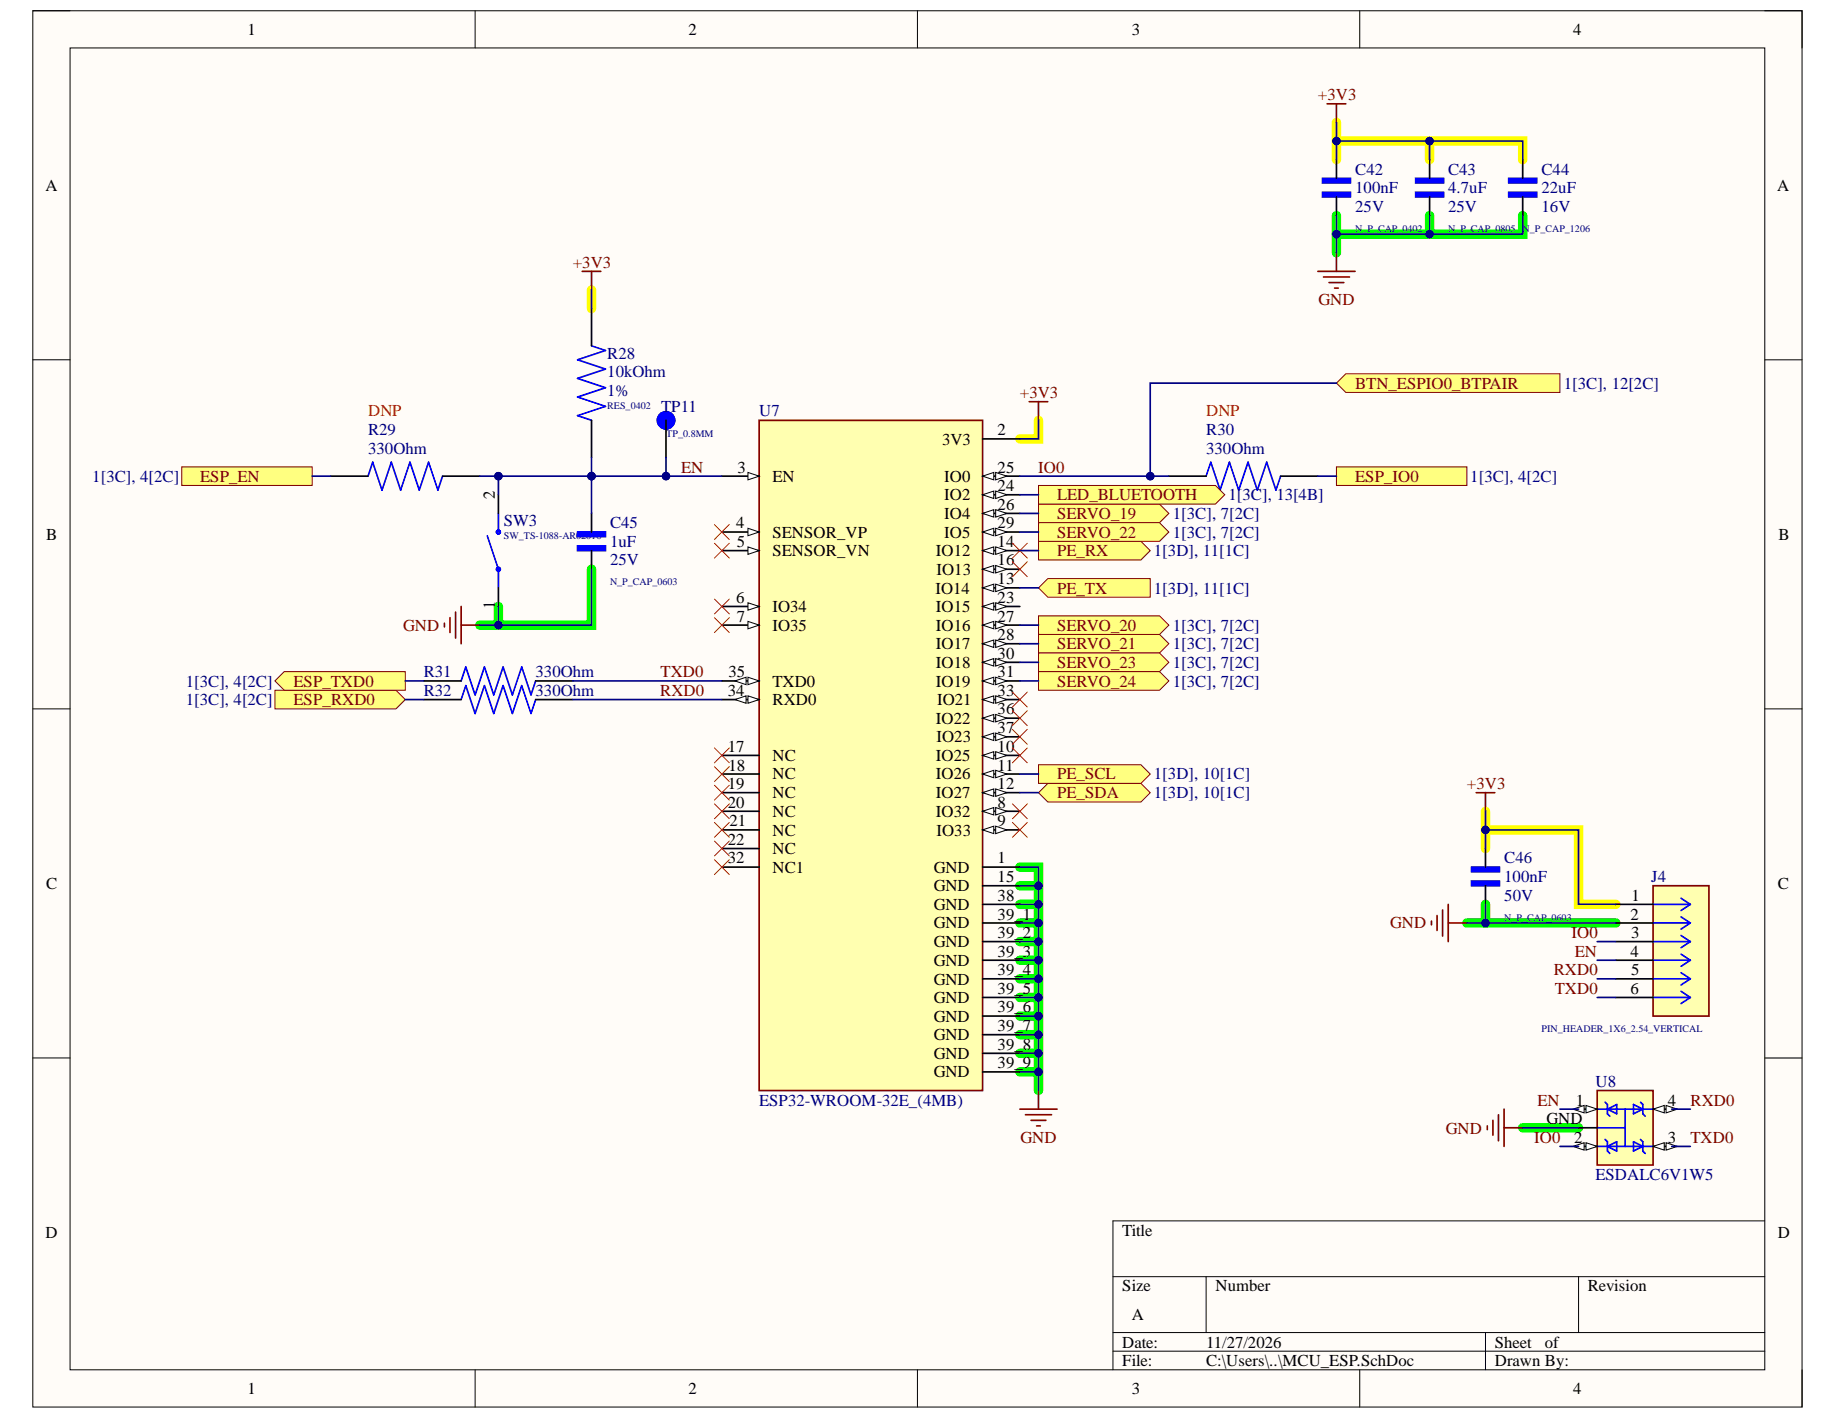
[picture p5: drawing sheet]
<svg xmlns="http://www.w3.org/2000/svg" width="279mm" height="216mm" viewBox="0 0 279 216" stroke-linecap="round" stroke-linejoin="round" font-family="sans-serif">
<defs><g id="words">
<g font-size="2.5">
<text x="37.6" y="5.3">1</text>
<text x="104.7" y="5.3">2</text>
<text x="172.1" y="5.3">3</text>
<text x="239.3" y="5.3">4</text>
<text x="6.9" y="29">A</text>
<text x="270.3" y="29">A</text>
<text x="112.2" y="71.8">3</text>
<text x="143.3" y="67.6">3V3</text>
<text x="151.7" y="66.2">2</text>
<text x="151.7" y="71.8">25</text>
<text x="75.3" y="75.8" transform="rotate(-90 75.3 75.8)">2</text>
<text x="117.5" y="73.3">EN</text>
<text x="143.6" y="73.3">IO0</text>
<text x="143.6" y="76.1">IO2</text>
<text x="151.7" y="74.6">24</text>
<text x="151.7" y="77.5">26</text>
<text x="7" y="82.1">B</text>
<text x="112" y="80.3">4</text>
<text x="112.1" y="83.2">5</text>
<text x="117.5" y="81.7">SENSOR_VP</text>
<text x="143.6" y="78.9">IO4</text>
<text x="143.6" y="81.7">IO5</text>
<text x="151.7" y="80.3">29</text>
<text x="151.7" y="83.2">14</text>
<text x="270.5" y="82.1">B</text>
<text x="117.5" y="84.6">SENSOR_VN</text>
<text x="142.3" y="84.6">IO12</text>
<text x="142.4" y="87.4">IO13</text>
<text x="151.7" y="86">16</text>
<text x="151.7" y="88.8">13</text>
<text x="75.3" y="92.6" transform="rotate(-90 75.3 92.6)">1</text>
<text x="112" y="91.6">6</text>
<text x="112.1" y="94.5">7</text>
<text x="117.5" y="93.1">IO34</text>
<text x="117.5" y="95.9">IO35</text>
<text x="142.3" y="90.3">IO14</text>
<text x="142.3" y="93.1">IO15</text>
<text x="142.3" y="95.9">IO16</text>
<text x="151.7" y="91.6">23</text>
<text x="151.7" y="94.5">27</text>
<text x="142.3" y="98.7">IO17</text>
<text x="142.3" y="101.6">IO18</text>
<text x="151.7" y="97.3">28</text>
<text x="151.7" y="100.2">30</text>
<text x="110.7" y="105.8">34</text>
<text x="110.8" y="103">35</text>
<text x="117.5" y="104.4">TXD0</text>
<text x="117.5" y="107.3">RXD0</text>
<text x="142.3" y="104.4">IO19</text>
<text x="142.5" y="107.3">IO21</text>
<text x="151.7" y="103">31</text>
<text x="151.7" y="105.8">33</text>
<text x="142.3" y="110.1">IO22</text>
<text x="142.4" y="112.8">IO23</text>
<text x="151.7" y="108.6">36</text>
<text x="151.7" y="111.5">37</text>
<text x="110.7" y="114.3">17</text>
<text x="110.7" y="119.9">19</text>
<text x="110.8" y="117.2">18</text>
<text x="117.5" y="115.7">NC</text>
<text x="117.5" y="118.5">NC</text>
<text x="142.3" y="115.7">IO25</text>
<text x="142.3" y="118.5">IO26</text>
<text x="151.7" y="114.3">10</text>
<text x="151.7" y="117.2">11</text>
<text x="151.7" y="119.9">12</text>
<text x="110.7" y="122.8">20</text>
<text x="111" y="125.6">21</text>
<text x="117.5" y="121.4">NC</text>
<text x="117.5" y="124.2">NC</text>
<text x="142.3" y="121.4">IO27</text>
<text x="142.3" y="124.2">IO32</text>
<text x="151.7" y="122.8">8</text>
<text x="151.7" y="125.6">9</text>
<text x="110.7" y="128.5">22</text>
<text x="110.7" y="131.3">32</text>
<text x="117.5" y="127">NC</text>
<text x="117.5" y="129.8">NC</text>
<text x="142.4" y="127">IO33</text>
<text x="151.7" y="131.3">1</text>
<text x="7" y="135.2">C</text>
<text x="117.5" y="132.7">NC1</text>
<text x="142" y="132.7">GND</text>
<text x="142" y="135.5">GND</text>
<text x="151.7" y="134.1">15</text>
<text x="151.7" y="136.9">38</text>
<text x="248.2" y="136.9">1</text>
<text x="270.4" y="135.2">C</text>
<text x="142" y="138.4">GND</text>
<text x="142" y="141.2">GND</text>
<text x="151.7" y="139.8">39_1</text>
<text x="151.7" y="142.6">39_2</text>
<text x="248" y="139.8">2</text>
<text x="248.1" y="142.6">3</text>
<text x="142" y="144">GND</text>
<text x="142" y="146.8">GND</text>
<text x="142" y="149.7">GND</text>
<text x="151.7" y="145.5">39_3</text>
<text x="151.7" y="148.3">39_4</text>
<text x="248" y="145.5">4</text>
<text x="248.1" y="148.3">5</text>
<text x="142" y="152.5">GND</text>
<text x="142" y="155.4">GND</text>
<text x="151.7" y="151.1">39_5</text>
<text x="151.7" y="153.9">39_6</text>
<text x="248" y="151.1">6</text>
<text x="142" y="158.1">GND</text>
<text x="142" y="161">GND</text>
<text x="151.7" y="156.8">39_7</text>
<text x="151.7" y="159.6">39_8</text>
<text x="142" y="163.8">GND</text>
<text x="151.7" y="162.5">39_9</text>
<text x="235.2" y="170.9">GND</text>
<text x="239.4" y="173.8">2</text>
<text x="239.7" y="168.1">1</text>
<text x="253.7" y="168.1">4</text>
<text x="253.7" y="173.8">3</text>
<text x="6.9" y="188.2">D</text>
<text x="170.7" y="187.9">Title</text>
<text x="270.4" y="188.2">D</text>
<text x="170.7" y="196.4">Size</text>
<text x="184.9" y="196.4">Number</text>
<text x="241.5" y="196.4">Revision</text>
<text x="172.1" y="200.7">A</text>
<text x="170.7" y="204.9">Date:</text>
<text x="170.7" y="207.7">File:</text>
<text x="183.5" y="204.9">11/27/2026</text>
<text x="183.5" y="207.7">C:\Users\..\MCU_ESP.SchDoc</text>
<text x="227.4" y="204.9">Sheet</text>
<text x="227.4" y="207.7">Drawn By:</text>
<text x="235" y="204.9">of</text>
<text x="37.6" y="212">1</text>
<text x="104.7" y="212">2</text>
<text x="172.1" y="212">3</text>
<text x="239.3" y="212">4</text>
</g>
<g font-size="2.5" fill="#800000">
<text x="200.5" y="15.2">+3V3</text>
<text x="87.1" y="40.7">+3V3</text>
<text x="200.5" y="46.4">GND</text>
<text x="206.1" y="59.1">BTN_ESPIO0_BTPAIR</text>
<text x="155.1" y="60.5">+3V3</text>
<text x="103.6" y="71.8">EN</text>
<text x="157.9" y="71.8">IO0</text>
<text x="30.4" y="73.3">ESP_EN</text>
<text x="160.8" y="76.1">LED_BLUETOOTH</text>
<text x="206.1" y="73.3">ESP_IO0</text>
<text x="160.8" y="78.9">SERVO_19</text>
<text x="160.8" y="81.7">SERVO_22</text>
<text x="160.8" y="84.6">PE_RX</text>
<text x="61.3" y="95.9">GND</text>
<text x="160.8" y="95.9">SERVO_20</text>
<text x="160.8" y="90.3">PE_TX</text>
<text x="160.8" y="98.7">SERVO_21</text>
<text x="160.8" y="101.6">SERVO_23</text>
<text x="44.7" y="107.3">ESP_RXD0</text>
<text x="44.7" y="104.4">ESP_TXD0</text>
<text x="100.4" y="105.8">RXD0</text>
<text x="100.5" y="103">TXD0</text>
<text x="160.8" y="104.4">SERVO_24</text>
<text x="160.8" y="118.5">PE_SCL</text>
<text x="223.1" y="119.9">+3V3</text>
<text x="160.8" y="121.4">PE_SDA</text>
<text x="211.5" y="141.2">GND</text>
<text x="239" y="142.6">IO0</text>
<text x="236.3" y="148.3">RXD0</text>
<text x="239.5" y="145.5">EN</text>
<text x="236.5" y="151.1">TXD0</text>
<text x="155.2" y="173.8">GND</text>
<text x="219.9" y="172.3">GND</text>
<text x="233.4" y="173.8">IO0</text>
<text x="233.9" y="168.1">EN</text>
<text x="257.1" y="173.8">TXD0</text>
<text x="257.1" y="168.1">RXD0</text>
</g>
<g font-size="2.5" fill="#000080">
<text x="206.1" y="29.4">100nF</text>
<text x="206.1" y="26.5">C42</text>
<text x="220.2" y="29.4">4.7uF</text>
<text x="220.2" y="26.5">C43</text>
<text x="234.5" y="29.4">22uF</text>
<text x="234.5" y="26.5">C44</text>
<text x="206.1" y="32.2">25V</text>
<text x="220.2" y="32.2">25V</text>
<text x="234.5" y="32.2">16V</text>
<text x="92.4" y="57.4">10kOhm</text>
<text x="92.4" y="54.6">R28</text>
<text x="237.8" y="59.1">1[3C], 12[2C]</text>
<text x="92.4" y="60.3">1%</text>
<text x="100.6" y="62.6">TP11</text>
<text x="115.5" y="63.3">U7</text>
<text x="56" y="69">330Ohm</text>
<text x="56" y="66.2">R29</text>
<text x="183.5" y="69">330Ohm</text>
<text x="183.5" y="66.2">R30</text>
<text x="14" y="73.3">1[3C], 4[2C]</text>
<text x="186.8" y="76.1">1[3C], 13[4B]</text>
<text x="223.6" y="73.3">1[3C], 4[2C]</text>
<text x="76.6" y="80">SW3</text>
<text x="92.8" y="83.2">1uF</text>
<text x="92.8" y="80.3">C45</text>
<text x="178.4" y="78.9">1[3C], 7[2C]</text>
<text x="178.4" y="81.7">1[3C], 7[2C]</text>
<text x="92.8" y="86">25V</text>
<text x="175.5" y="84.6">1[3D], 11[1C]</text>
<text x="175.5" y="90.3">1[3D], 11[1C]</text>
<text x="178.4" y="95.9">1[3C], 7[2C]</text>
<text x="178.4" y="98.7">1[3C], 7[2C]</text>
<text x="178.4" y="101.6">1[3C], 7[2C]</text>
<text x="28.2" y="107.3">1[3C], 4[2C]</text>
<text x="28.2" y="104.4">1[3C], 4[2C]</text>
<text x="64.5" y="103">R31</text>
<text x="64.5" y="105.8">R32</text>
<text x="81.5" y="103">330Ohm</text>
<text x="81.5" y="105.8">330Ohm</text>
<text x="178.4" y="104.4">1[3C], 7[2C]</text>
<text x="175.5" y="118.5">1[3D], 10[1C]</text>
<text x="175.5" y="121.4">1[3D], 10[1C]</text>
<text x="228.8" y="131.3">C46</text>
<text x="228.8" y="136.9">50V</text>
<text x="228.8" y="134.1">100nF</text>
<text x="251.1" y="134.1">J4</text>
<text x="242.7" y="165.2">U8</text>
<text x="115.5" y="168.1">ESP32-WROOM-32E_(4MB)</text>
<text x="242.7" y="179.4">ESDALC6V1W5</text>
</g>
<g font-size="2.5" fill="#f00">
<text x="56" y="63.3">DNP</text>
<text x="183.5" y="63.3">DNP</text>
</g>
<g font-size="1.5" fill="#000080">
<text x="206.1" y="35.2">N_P_CAP_0402</text>
<text x="220.2" y="35.2">N_P_CAP_0805</text>
<text x="231.6" y="35.2">N_P_CAP_1206</text>
<text x="92.4" y="62.1">RES_0402</text>
<text x="101.3" y="66.4">TP_0.8MM</text>
<text x="76.6" y="82">SW_TS-1088-AR02016</text>
<text x="92.8" y="89">N_P_CAP_0603</text>
<text x="228.8" y="140">N_P_CAP_0603</text>
<text x="234.5" y="157">PIN_HEADER_1X6_2.54_VERTICAL</text>
</g>
</g></defs>
<path d="M5 1.6h269.1v212.3h-269.1z" fill-rule="evenodd" fill="#fffcf8"/>
<path d="M5 1.6h269.1v212.3h-269.1z" fill="none" stroke="#000" stroke-width=".15"/>
<path d="M10.7 7.3h257.7v201h-257.7z" fill-rule="evenodd" fill="#fffcf8"/>
<g fill="none" stroke="#000" stroke-width=".15">
<path d="M5 1.6h5.7M10.7 7.3h257.7v201h-257.7zM72.3 1.6v5.7M139.5 1.6v5.7M206.8 1.6v5.7M268.4 1.6h5.7v5.7M5 54.7h5.7M268.4 54.7h5.7M5 107.8h5.7M268.4 107.8h5.7M5 160.9h5.7M268.4 160.9h5.7"/>
<path d="M169.3 194.1h99.1M183.4 194.1v8.5M240.1 194.1v8.5M268.4 185.6h-99.1v22.7M72.3 208.3v5.6M139.5 208.3v5.6M169.3 202.6h99.1M169.3 205.4h99.1M206.8 208.3v5.6M225.9 202.6v5.7M274.1 208.3v5.6"/>
</g>
<g fill="none" stroke="#0f0" stroke-width="1.4">
<path d="M203.3 32.8v5.6M217.4 32.8v2.8M231.6 32.8v2.8h-28.3M73 95h2.8M90 86.5v8.5h-14.2v-2.8M155.1 131.8h2.8v34M155.1 134.7h2.8M155.1 137.5h2.8M225.9 137.5v2.8M155.1 140.3h2.8M155.1 143.2h2.8M155.1 146h2.8"/>
<path d="M155.1 148.8h2.8M155.1 151.7h2.8M155.1 154.5h2.8M155.1 157.3h2.8M223.1 140.3h22.7M155.1 160.1h2.8M155.1 163h2.8M231.6 171.5h8.5"/>
</g>
<path d="M203.3 18.6v5.7M203.3 21.4h28.3v2.9M217.4 21.4v2.9M90 44.1v2.8M157.9 63.9v2.8h-2.8M225.9 123.4v5.6M225.9 126.2h14.2v11.3h5.7" fill="none" stroke="#ff0" stroke-width="1.4"/>
<path d="M115.5 63.9h33.9v101.9h-33.9z" fill-rule="evenodd" fill="#ffffb0"/>
<path d="M115.5 63.9h33.9v101.9h-33.9z" fill="none" stroke="#800000" stroke-width=".25"/>
<path d="M109.8 72.4h5.7" fill="none" stroke="#000" stroke-width=".25"/>
<path d="M113.8 71.8l1.7 .6-1.7 .6z" fill="#f8fcff"/>
<path d="M113.8 71.8l1.7 .6-1.7 .6z" fill="none" stroke="#000" stroke-width=".15"/>
<path d="M109.8 80.9h5.7" fill="none" stroke="#000" stroke-width=".25"/>
<path d="M113.8 80.3l1.7 .6-1.7 .6z" fill="#f8fcff"/>
<path d="M113.8 80.3l1.7 .6-1.7 .6z" fill="none" stroke="#000" stroke-width=".15"/>
<path d="M109.8 83.7h5.7" fill="none" stroke="#000" stroke-width=".25"/>
<path d="M113.8 83.2l1.7 .5-1.7 .6z" fill="#f8fcff"/>
<path d="M113.8 83.2l1.7 .5-1.7 .6z" fill="none" stroke="#000" stroke-width=".15"/>
<path d="M109.8 92.2h5.7" fill="none" stroke="#000" stroke-width=".25"/>
<path d="M113.8 91.6l1.7 .6-1.7 .6z" fill="#f8fcff"/>
<path d="M113.8 91.6l1.7 .6-1.7 .6z" fill="none" stroke="#000" stroke-width=".15"/>
<path d="M109.8 95h5.7" fill="none" stroke="#000" stroke-width=".25"/>
<path d="M113.8 94.5l1.7 .5-1.7 .6z" fill="#f8fcff"/>
<path d="M113.8 94.5l1.7 .5-1.7 .6z" fill="none" stroke="#000" stroke-width=".15"/>
<path d="M109.8 103.5h5.7" fill="none" stroke="#000" stroke-width=".25"/>
<path d="M113.8 103l1.7 .5-1.7 .6z" fill="#f8fcff"/>
<path d="M113.8 103l1.7 .5-1.7 .6z" fill="none" stroke="#000" stroke-width=".15"/>
<path d="M111.8 103.5l1.7-.5v1.1z" fill="#f8fcff"/>
<path d="M111.8 103.5l1.7-.5v1.1z" fill="none" stroke="#000" stroke-width=".15"/>
<path d="M109.8 106.4h5.7" fill="none" stroke="#000" stroke-width=".25"/>
<path d="M113.8 105.8l1.7 .6-1.7 .5z" fill="#f8fcff"/>
<path d="M113.8 105.8l1.7 .6-1.7 .5z" fill="none" stroke="#000" stroke-width=".15"/>
<path d="M111.8 106.4l1.7-.6v1.1z" fill="#f8fcff"/>
<path d="M111.8 106.4l1.7-.6v1.1z" fill="none" stroke="#000" stroke-width=".15"/>
<path d="M149.4 66.7h5.7M149.4 72.4h5.7M109.8 114.9h5.7M109.8 117.7h5.7M109.8 120.5h5.7M109.8 123.3h5.7M109.8 126.2h5.7M109.8 129h5.7M109.8 131.8h5.7" fill="none" stroke="#000" stroke-width=".25"/>
<path d="M149.4 72.4l1.8-.6v1.2z" fill="#f8fcff"/>
<path d="M149.4 72.4l1.8-.6v1.2z" fill="none" stroke="#000" stroke-width=".15"/>
<path d="M151.4 71.8l1.7 .6-1.7 .6z" fill="#f8fcff"/>
<path d="M151.4 71.8l1.7 .6-1.7 .6z" fill="none" stroke="#000" stroke-width=".15"/>
<path d="M149.4 75.2h5.7" fill="none" stroke="#000" stroke-width=".25"/>
<path d="M149.4 75.2l1.8-.5v1.1z" fill="#f8fcff"/>
<path d="M149.4 75.2l1.8-.5v1.1z" fill="none" stroke="#000" stroke-width=".15"/>
<path d="M151.4 74.7l1.7 .5-1.7 .6z" fill="#f8fcff"/>
<path d="M151.4 74.7l1.7 .5-1.7 .6z" fill="none" stroke="#000" stroke-width=".15"/>
<path d="M149.4 78.1h5.7" fill="none" stroke="#000" stroke-width=".25"/>
<path d="M149.4 78.1l1.8-.6v1.1z" fill="#f8fcff"/>
<path d="M149.4 78.1l1.8-.6v1.1z" fill="none" stroke="#000" stroke-width=".15"/>
<path d="M151.4 77.5l1.7 .6-1.7 .5z" fill="#f8fcff"/>
<path d="M151.4 77.5l1.7 .6-1.7 .5z" fill="none" stroke="#000" stroke-width=".15"/>
<path d="M149.4 80.9h5.7" fill="none" stroke="#000" stroke-width=".25"/>
<path d="M149.4 80.9l1.8-.6v1.2z" fill="#f8fcff"/>
<path d="M149.4 80.9l1.8-.6v1.2z" fill="none" stroke="#000" stroke-width=".15"/>
<path d="M151.4 80.3l1.7 .6-1.7 .6z" fill="#f8fcff"/>
<path d="M151.4 80.3l1.7 .6-1.7 .6z" fill="none" stroke="#000" stroke-width=".15"/>
<path d="M149.4 83.7h5.7" fill="none" stroke="#000" stroke-width=".25"/>
<path d="M149.4 83.7l1.8-.5v1.1z" fill="#f8fcff"/>
<path d="M149.4 83.7l1.8-.5v1.1z" fill="none" stroke="#000" stroke-width=".15"/>
<path d="M151.4 83.2l1.7 .5-1.7 .6z" fill="#f8fcff"/>
<path d="M151.4 83.2l1.7 .5-1.7 .6z" fill="none" stroke="#000" stroke-width=".15"/>
<path d="M149.4 86.5h5.7" fill="none" stroke="#000" stroke-width=".25"/>
<path d="M149.4 86.5l1.8-.5v1.1z" fill="#f8fcff"/>
<path d="M149.4 86.5l1.8-.5v1.1z" fill="none" stroke="#000" stroke-width=".15"/>
<path d="M151.4 86l1.7 .5-1.7 .6z" fill="#f8fcff"/>
<path d="M151.4 86l1.7 .5-1.7 .6z" fill="none" stroke="#000" stroke-width=".15"/>
<path d="M149.4 89.4h5.7" fill="none" stroke="#000" stroke-width=".25"/>
<path d="M149.4 89.4l1.8-.6v1.1z" fill="#f8fcff"/>
<path d="M149.4 89.4l1.8-.6v1.1z" fill="none" stroke="#000" stroke-width=".15"/>
<path d="M151.4 88.8l1.7 .6-1.7 .5z" fill="#f8fcff"/>
<path d="M151.4 88.8l1.7 .6-1.7 .5z" fill="none" stroke="#000" stroke-width=".15"/>
<path d="M149.4 92.2h5.7" fill="none" stroke="#000" stroke-width=".25"/>
<path d="M149.4 92.2l1.8-.6v1.2z" fill="#f8fcff"/>
<path d="M149.4 92.2l1.8-.6v1.2z" fill="none" stroke="#000" stroke-width=".15"/>
<path d="M151.4 91.6l1.7 .6-1.7 .6z" fill="#f8fcff"/>
<path d="M151.4 91.6l1.7 .6-1.7 .6z" fill="none" stroke="#000" stroke-width=".15"/>
<path d="M149.4 95h5.7" fill="none" stroke="#000" stroke-width=".25"/>
<path d="M149.4 95l1.8-.5v1.1z" fill="#f8fcff"/>
<path d="M149.4 95l1.8-.5v1.1z" fill="none" stroke="#000" stroke-width=".15"/>
<path d="M151.4 94.5l1.7 .5-1.7 .6z" fill="#f8fcff"/>
<path d="M151.4 94.5l1.7 .5-1.7 .6z" fill="none" stroke="#000" stroke-width=".15"/>
<path d="M149.4 97.9h5.7" fill="none" stroke="#000" stroke-width=".25"/>
<path d="M149.4 97.9l1.8-.6v1.1z" fill="#f8fcff"/>
<path d="M149.4 97.9l1.8-.6v1.1z" fill="none" stroke="#000" stroke-width=".15"/>
<path d="M151.4 97.3l1.7 .6-1.7 .5z" fill="#f8fcff"/>
<path d="M151.4 97.3l1.7 .6-1.7 .5z" fill="none" stroke="#000" stroke-width=".15"/>
<path d="M149.4 100.7h5.7" fill="none" stroke="#000" stroke-width=".25"/>
<path d="M149.4 100.7l1.8-.6v1.2z" fill="#f8fcff"/>
<path d="M149.4 100.7l1.8-.6v1.2z" fill="none" stroke="#000" stroke-width=".15"/>
<path d="M151.4 100.1l1.7 .6-1.7 .6z" fill="#f8fcff"/>
<path d="M151.4 100.1l1.7 .6-1.7 .6z" fill="none" stroke="#000" stroke-width=".15"/>
<path d="M149.4 103.5h5.7" fill="none" stroke="#000" stroke-width=".25"/>
<path d="M149.4 103.5l1.8-.5v1.1z" fill="#f8fcff"/>
<path d="M149.4 103.5l1.8-.5v1.1z" fill="none" stroke="#000" stroke-width=".15"/>
<path d="M151.4 103l1.7 .5-1.7 .6z" fill="#f8fcff"/>
<path d="M151.4 103l1.7 .5-1.7 .6z" fill="none" stroke="#000" stroke-width=".15"/>
<path d="M149.4 106.4h5.7" fill="none" stroke="#000" stroke-width=".25"/>
<path d="M149.4 106.4l1.8-.6v1.1z" fill="#f8fcff"/>
<path d="M149.4 106.4l1.8-.6v1.1z" fill="none" stroke="#000" stroke-width=".15"/>
<path d="M151.4 105.8l1.7 .6-1.7 .5z" fill="#f8fcff"/>
<path d="M151.4 105.8l1.7 .6-1.7 .5z" fill="none" stroke="#000" stroke-width=".15"/>
<path d="M149.4 109.2h5.7" fill="none" stroke="#000" stroke-width=".25"/>
<path d="M149.4 109.2l1.8-.6v1.2z" fill="#f8fcff"/>
<path d="M149.4 109.2l1.8-.6v1.2z" fill="none" stroke="#000" stroke-width=".15"/>
<path d="M151.4 108.6l1.7 .6-1.7 .6z" fill="#f8fcff"/>
<path d="M151.4 108.6l1.7 .6-1.7 .6z" fill="none" stroke="#000" stroke-width=".15"/>
<path d="M149.4 112h5.7" fill="none" stroke="#000" stroke-width=".25"/>
<path d="M149.4 112l1.8-.5v1.1z" fill="#f8fcff"/>
<path d="M149.4 112l1.8-.5v1.1z" fill="none" stroke="#000" stroke-width=".15"/>
<path d="M151.4 111.5l1.7 .5-1.7 .6z" fill="#f8fcff"/>
<path d="M151.4 111.5l1.7 .5-1.7 .6z" fill="none" stroke="#000" stroke-width=".15"/>
<path d="M149.4 114.9h5.7" fill="none" stroke="#000" stroke-width=".25"/>
<path d="M149.4 114.9l1.8-.6v1.1z" fill="#f8fcff"/>
<path d="M149.4 114.9l1.8-.6v1.1z" fill="none" stroke="#000" stroke-width=".15"/>
<path d="M151.4 114.3l1.7 .6-1.7 .5z" fill="#f8fcff"/>
<path d="M151.4 114.3l1.7 .6-1.7 .5z" fill="none" stroke="#000" stroke-width=".15"/>
<path d="M149.4 117.7h5.7" fill="none" stroke="#000" stroke-width=".25"/>
<path d="M149.4 117.7l1.8-.6v1.1z" fill="#f8fcff"/>
<path d="M149.4 117.7l1.8-.6v1.1z" fill="none" stroke="#000" stroke-width=".15"/>
<path d="M151.4 117.1l1.7 .6-1.7 .5z" fill="#f8fcff"/>
<path d="M151.4 117.1l1.7 .6-1.7 .5z" fill="none" stroke="#000" stroke-width=".15"/>
<path d="M149.4 120.5h5.7" fill="none" stroke="#000" stroke-width=".25"/>
<path d="M149.4 120.5l1.8-.5v1.1z" fill="#f8fcff"/>
<path d="M149.4 120.5l1.8-.5v1.1z" fill="none" stroke="#000" stroke-width=".15"/>
<path d="M151.4 120l1.7 .5-1.7 .6z" fill="#f8fcff"/>
<path d="M151.4 120l1.7 .5-1.7 .6z" fill="none" stroke="#000" stroke-width=".15"/>
<path d="M149.4 123.3h5.7" fill="none" stroke="#000" stroke-width=".25"/>
<path d="M149.4 123.3l1.8-.5v1.1z" fill="#f8fcff"/>
<path d="M149.4 123.3l1.8-.5v1.1z" fill="none" stroke="#000" stroke-width=".15"/>
<path d="M151.4 122.8l1.7 .5-1.7 .6z" fill="#f8fcff"/>
<path d="M151.4 122.8l1.7 .5-1.7 .6z" fill="none" stroke="#000" stroke-width=".15"/>
<path d="M149.4 126.2h5.7" fill="none" stroke="#000" stroke-width=".25"/>
<path d="M149.4 126.2l1.8-.6v1.1z" fill="#f8fcff"/>
<path d="M149.4 126.2l1.8-.6v1.1z" fill="none" stroke="#000" stroke-width=".15"/>
<path d="M151.4 125.6l1.7 .6-1.7 .5z" fill="#f8fcff"/>
<path d="M151.4 125.6l1.7 .6-1.7 .5z" fill="none" stroke="#000" stroke-width=".15"/>
<path d="M149.4 131.8h5.7M149.4 134.7h5.7M149.4 137.5h5.7M149.4 140.3h5.7M149.4 143.2h5.7M149.4 146h5.7M149.4 148.8h5.7M149.4 151.7h5.7M149.4 154.5h5.7M149.4 157.3h5.7M149.4 160.1h5.7M149.4 163h5.7" fill="none" stroke="#000" stroke-width=".25"/>
<g fill="none" stroke="#f00" stroke-width=".15">
<path d="M108.7 79.8l2.2 2.2M110.9 79.8l-2.2 2.2M108.7 82.6l2.2 2.3M110.9 82.6l-2.2 2.3M108.7 113.7l2.2 2.3M108.7 116.6l2.2 2.2M108.7 119.4l2.2 2.2M110.9 113.7l-2.2 2.3M110.9 116.6l-2.2 2.2M110.9 119.4l-2.2 2.2M108.7 122.2l2.2 2.3M108.7 125l2.2 2.3"/>
<path d="M108.7 127.9l2.2 2.2M108.7 130.7l2.2 2.3M110.9 122.2l-2.2 2.3M110.9 125l-2.2 2.3M110.9 127.9l-2.2 2.2M110.9 130.7l-2.2 2.3"/>
</g>
<g fill="none" stroke="#800000" stroke-width=".25">
<path d="M201.9 15.8h2.8M203.3 15.8v2.8M203.3 38.4v2.9M200.4 41.3h5.7M201.3 42.1h4M202.1 43h2.3M203 43.8h.6M156.5 61.1h2.9M157.9 61.1v2.8M155.1 168.6h5.7M156 169.5h3.9M156.8 170.3h2.3"/>
<path d="M157.7 171.2h.5M157.9 165.8v2.8"/>
</g>
<path d="M158 76.6h18.4l1.4 1.5-1.4 1.4h-18.4z" fill-rule="evenodd" fill="#ffff80"/>
<path d="M158 76.6h18.4l1.4 1.5-1.4 1.4h-18.4z" fill="none" stroke="#800000" stroke-width=".15"/>
<path d="M158 93.6h18.4l1.4 1.4-1.4 1.5h-18.4z" fill-rule="evenodd" fill="#ffff80"/>
<path d="M158 93.6h18.4l1.4 1.4-1.4 1.5h-18.4z" fill="none" stroke="#800000" stroke-width=".15"/>
<path d="M158 120.5l1.4-1.4h14.1l1.4 1.4-1.4 1.4h-14.1z" fill-rule="evenodd" fill="#ffff80"/>
<path d="M158 120.5l1.4-1.4h14.1l1.4 1.4-1.4 1.4h-14.1z" fill="none" stroke="#800000" stroke-width=".15"/>
<path d="M158 116.3h15.5l1.4 1.4-1.4 1.4h-15.5z" fill-rule="evenodd" fill="#ffff80"/>
<path d="M158 116.3h15.5l1.4 1.4-1.4 1.4h-15.5z" fill="none" stroke="#800000" stroke-width=".15"/>
<path d="M41.8 104.9h18.4l1.4 1.5-1.4 1.4h-18.4z" fill-rule="evenodd" fill="#ffff80"/>
<path d="M41.8 104.9h18.4l1.4 1.5-1.4 1.4h-18.4z" fill="none" stroke="#800000" stroke-width=".15"/>
<path d="M41.8 103.5l1.4-1.4h18.4v2.8h-18.4z" fill-rule="evenodd" fill="#ffff80"/>
<path d="M41.8 103.5l1.4-1.4h18.4v2.8h-18.4z" fill="none" stroke="#800000" stroke-width=".15"/>
<path d="M108.7 93.9l2.2 2.3M108.7 91.1l2.2 2.2M110.9 93.9l-2.2 2.3M110.9 91.1l-2.2 2.2M154 82.6l2.2 2.3M154 85.4l2.2 2.3M156.2 82.6l-2.2 2.3M156.2 85.4l-2.2 2.3M154 110.9l2.2 2.3M156.2 110.9l-2.2 2.3" fill="none" stroke="#f00" stroke-width=".15"/>
<path d="M215.3 29.2h4.3v.7h-4.3z" fill-rule="evenodd" fill="#00f"/>
<path d="M215.3 29.2h4.3v.7h-4.3z" fill="none" stroke="#00f" stroke-width=".25"/>
<path d="M215.3 27.1h4.3v.7h-4.3z" fill-rule="evenodd" fill="#00f"/>
<path d="M215.3 27.1h4.3v.7h-4.3z" fill="none" stroke="#00f" stroke-width=".25"/>
<path d="M217.4 24.3v2.8M217.4 29.9v2.9" fill="none" stroke="#000" stroke-width=".25"/>
<path d="M229.5 29.2h4.2v.7h-4.2z" fill-rule="evenodd" fill="#00f"/>
<path d="M229.5 29.2h4.2v.7h-4.2z" fill="none" stroke="#00f" stroke-width=".25"/>
<path d="M229.5 27.1h4.2v.7h-4.2z" fill-rule="evenodd" fill="#00f"/>
<path d="M229.5 27.1h4.2v.7h-4.2z" fill="none" stroke="#00f" stroke-width=".25"/>
<path d="M231.6 24.3v2.8M231.6 29.9v2.9" fill="none" stroke="#000" stroke-width=".25"/>
<path d="M201.1 29.2h4.3v.7h-4.3z" fill-rule="evenodd" fill="#00f"/>
<path d="M201.1 29.2h4.3v.7h-4.3z" fill="none" stroke="#00f" stroke-width=".25"/>
<path d="M201.1 27.1h4.3v.7h-4.3z" fill-rule="evenodd" fill="#00f"/>
<g fill="none" stroke="#00f" stroke-width=".25">
<path d="M201.1 27.1h4.3v.7h-4.3zM90 52.6l2.1 .7-4.3 1.4 4.3 1.4-4.3 1.4 4.3 1.5-4.3 1.4 4.3 1.4-4.3 1.4 2.2 .7M75.8 78.1v2.8M74.1 81.5l1.7 5v2.9"/>
<circle cx="75.8" cy="86.6" r=".28"/>
<circle cx="75.8" cy="80.9" r=".28"/>
</g>
<path d="M203.3 24.3v2.8M203.3 29.9v2.9M90 46.9v5.7M75.8 75.2v2.9M90 63.9v5.7M75.8 89.4v2.8" fill="none" stroke="#000" stroke-width=".25"/>
<path d="M88.6 41.3h2.8M90 41.3v2.8M67.6 94.8v.5M68.4 93.9v2.3M69.3 93.1v3.9M70.1 92.2v5.7M70.1 95h2.9" fill="none" stroke="#800000" stroke-width=".25"/>
<path d="M87.8 83h4.3v.7h-4.3z" fill-rule="evenodd" fill="#00f"/>
<path d="M87.8 83h4.3v.7h-4.3z" fill="none" stroke="#00f" stroke-width=".25"/>
<path d="M87.8 80.9h4.3v.7h-4.3z" fill-rule="evenodd" fill="#00f"/>
<path d="M87.8 80.9h4.3v.7h-4.3z" fill="none" stroke="#00f" stroke-width=".25"/>
<path d="M90 78.1v2.8M90 83.7v2.8" fill="none" stroke="#000" stroke-width=".25"/>
<path d="M27.7 71h19.8v2.8h-19.8z" fill-rule="evenodd" fill="#ffff80"/>
<path d="M27.7 71h19.8v2.8h-19.8z" fill="none" stroke="#800000" stroke-width=".15"/>
<path d="M203.3 71h19.8v2.8h-19.8z" fill-rule="evenodd" fill="#ffff80"/>
<path d="M203.3 71h19.8v2.8h-19.8z" fill="none" stroke="#800000" stroke-width=".15"/>
<circle cx="101.3" cy="63.9" r=".71" fill="none" stroke="#00f" stroke-width="1.4"/>
<path d="M101.3 63.9v5.7" fill="none" stroke="#000" stroke-width=".25"/>
<path d="M242.9 165.8h8.5v11.3h-8.5z" fill-rule="evenodd" fill="#ffffb0"/>
<path d="M242.9 165.8h8.5v11.3h-8.5z" fill="none" stroke="#800000" stroke-width=".25"/>
<path d="M242.9 168.6h8.5M242.9 174.3h8.5M242.9 171.5h4.3M244.1 167.6l.4 .3v1.4l.3 .4M244.1 173.2l.4 .4v1.4l.3 .4M244.5 168.6l1.4-.7v1.4zM244.5 174.3l1.4-.7v1.4zM247.2 168.6v5.7M248.4 167.9l1.5 .7-1.5 .7zM248.4 173.6l1.5 .7-1.5 .7zM249.5 167.6l.4 .3v1.4l.3 .4M249.5 173.2l.4 .4v1.4l.3 .4" fill="none" stroke="#00f" stroke-width=".25"/>
<path d="M240.1 168.6h2.8" fill="none" stroke="#000" stroke-width=".25"/>
<path d="M241.2 168.1l1.7 .5-1.7 .6z" fill="#f8fcff"/>
<path d="M241.2 168.1l1.7 .5-1.7 .6z" fill="none" stroke="#000" stroke-width=".15"/>
<path d="M239.2 168.6l1.7-.5v1.1z" fill="#f8fcff"/>
<path d="M239.2 168.6l1.7-.5v1.1z" fill="none" stroke="#000" stroke-width=".15"/>
<path d="M240.1 171.5h2.8M240.1 174.3h2.8" fill="none" stroke="#000" stroke-width=".25"/>
<path d="M241.2 173.7l1.7 .6-1.7 .6z" fill="#f8fcff"/>
<path d="M241.2 173.7l1.7 .6-1.7 .6z" fill="none" stroke="#000" stroke-width=".15"/>
<path d="M239.2 174.3l1.7-.6v1.2z" fill="#f8fcff"/>
<path d="M239.2 174.3l1.7-.6v1.2z" fill="none" stroke="#000" stroke-width=".15"/>
<path d="M251.4 168.6h2.9" fill="none" stroke="#000" stroke-width=".25"/>
<path d="M251.4 168.6l1.7-.5v1.1z" fill="#f8fcff"/>
<path d="M251.4 168.6l1.7-.5v1.1z" fill="none" stroke="#000" stroke-width=".15"/>
<path d="M253.4 168.1l1.7 .5-1.7 .6z" fill="#f8fcff"/>
<path d="M253.4 168.1l1.7 .5-1.7 .6z" fill="none" stroke="#000" stroke-width=".15"/>
<path d="M251.4 174.3h2.9" fill="none" stroke="#000" stroke-width=".25"/>
<path d="M251.4 174.3l1.7-.6v1.2z" fill="#f8fcff"/>
<path d="M251.4 174.3l1.7-.6v1.2z" fill="none" stroke="#000" stroke-width=".15"/>
<path d="M253.4 173.7l1.7 .6-1.7 .6z" fill="#f8fcff"/>
<path d="M253.4 173.7l1.7 .6-1.7 .6z" fill="none" stroke="#000" stroke-width=".15"/>
<path d="M251.4 134.7h8.5v19.8h-8.5z" fill-rule="evenodd" fill="#ffffb0"/>
<path d="M218.6 139.2v2.3M219.4 138.4v3.9M220.3 137.5v5.7M224.5 120.5h2.9M225.9 120.5v2.9M251.4 134.7h8.5v19.8h-8.5zM217.7 140v.6M220.3 140.3h2.8" fill="none" stroke="#800000" stroke-width=".25"/>
<g fill="none" stroke="#00f" stroke-width=".25">
<path d="M251.4 137.5h5.7M255.7 136.6l1.4 .9M255.7 139.4l1.4 .9M257.1 137.5l-1.4 .9M251.4 140.3h5.7M251.4 143.2h5.7M251.4 146h5.7M251.4 148.8h5.7M251.4 151.7h5.7M255.7 142.2l1.4 1M255.7 145.1l1.4 .9M255.7 147.9l1.4 .9"/>
<path d="M255.7 150.7l1.4 1M257.1 140.3l-1.4 1M257.1 143.2l-1.4 .9M257.1 146l-1.4 .9M257.1 148.8l-1.4 1M257.1 151.7l-1.4 .9"/>
</g>
<path d="M245.8 137.5h5.6M245.8 140.3h5.6M245.8 143.2h5.6M245.8 146h5.6M245.8 148.8h5.6M245.8 151.7h5.6" fill="none" stroke="#000" stroke-width=".25"/>
<path d="M223.8 134h4.3v.7h-4.3z" fill-rule="evenodd" fill="#00f"/>
<path d="M223.8 134h4.3v.7h-4.3z" fill="none" stroke="#00f" stroke-width=".25"/>
<path d="M223.8 131.8h4.3v.7h-4.3z" fill-rule="evenodd" fill="#00f"/>
<path d="M56 72.4l.7-2.1 1.4 4.2 1.4-4.2 1.4 4.2 1.5-4.2 1.4 4.2 1.4-4.2 1.4 4.2 .7-2.1M183.4 72.4l.8-2.1 1.4 4.2 1.4-4.2 1.4 4.2 1.4-4.2 1.4 4.2 1.5-4.2 1.4 4.2 .7-2.1M70.1 106.4l.7-2.2 1.5 4.3 1.4-4.3 1.4 4.3 1.4-4.3 1.4 4.3 1.4-4.3 1.5 4.3 .7-2.1M70.1 103.5l.7-2.1 1.5 4.3 1.4-4.3 1.4 4.3 1.4-4.3 1.4 4.3 1.4-4.3 1.5 4.3 .7-2.2M223.8 131.8h4.3v.7h-4.3z" fill="none" stroke="#00f" stroke-width=".25"/>
<path d="M50.3 72.4h5.7M67.3 72.4h5.7M177.8 72.4h5.6M194.8 72.4h5.6M64.5 103.5h5.6M64.5 106.4h5.6M81.5 103.5h5.6M81.5 106.4h5.6M225.9 129v2.8M225.9 134.7v2.8" fill="none" stroke="#000" stroke-width=".25"/>
<path d="M226.2 171.2v.6M227.1 170.3v2.3M227.9 169.5v4M228.8 168.6v5.7M228.8 171.5h2.8" fill="none" stroke="#800000" stroke-width=".25"/>
<path d="M203.3 58.2l1.4-1.4h32.6v2.9h-32.6z" fill-rule="evenodd" fill="#ffff80"/>
<path d="M203.3 58.2l1.4-1.4h32.6v2.9h-32.6z" fill="none" stroke="#800000" stroke-width=".15"/>
<path d="M158 73.8h26.9l1.4 1.4-1.4 1.4h-26.9z" fill-rule="evenodd" fill="#ffff80"/>
<path d="M158 73.8h26.9l1.4 1.4-1.4 1.4h-26.9z" fill="none" stroke="#800000" stroke-width=".15"/>
<path d="M158 89.4l1.4-1.4h15.5v2.8h-15.5z" fill-rule="evenodd" fill="#ffff80"/>
<path d="M158 89.4l1.4-1.4h15.5v2.8h-15.5z" fill="none" stroke="#800000" stroke-width=".15"/>
<path d="M158 82.3h15.5l1.4 1.4-1.4 1.4h-15.5z" fill-rule="evenodd" fill="#ffff80"/>
<path d="M158 82.3h15.5l1.4 1.4-1.4 1.4h-15.5z" fill="none" stroke="#800000" stroke-width=".15"/>
<path d="M154 105.2l2.2 2.3M154 108.1l2.2 2.2M154 113.7l2.2 2.3M156.2 105.2l-2.2 2.3M156.2 108.1l-2.2 2.2M156.2 113.7l-2.2 2.3M154 122.2l2.2 2.3M154 125l2.2 2.3M156.2 122.2l-2.2 2.3M156.2 125l-2.2 2.3" fill="none" stroke="#f00" stroke-width=".15"/>
<path d="M158 96.5h18.4l1.4 1.4-1.4 1.4h-18.4z" fill-rule="evenodd" fill="#ffff80"/>
<path d="M158 96.5h18.4l1.4 1.4-1.4 1.4h-18.4z" fill="none" stroke="#800000" stroke-width=".15"/>
<path d="M158 79.5h18.4l1.4 1.4-1.4 1.4h-18.4z" fill-rule="evenodd" fill="#ffff80"/>
<path d="M158 79.5h18.4l1.4 1.4-1.4 1.4h-18.4z" fill="none" stroke="#800000" stroke-width=".15"/>
<path d="M158 99.3h18.4l1.4 1.4-1.4 1.4h-18.4z" fill-rule="evenodd" fill="#ffff80"/>
<path d="M158 99.3h18.4l1.4 1.4-1.4 1.4h-18.4z" fill="none" stroke="#800000" stroke-width=".15"/>
<path d="M158 102.1h18.4l1.4 1.4-1.4 1.4h-18.4z" fill-rule="evenodd" fill="#ffff80"/>
<path d="M158 102.1h18.4l1.4 1.4-1.4 1.4h-18.4z" fill="none" stroke="#800000" stroke-width=".15"/>
<path d="M155.1 131.8h2.8v34" fill="none" stroke="#000080" stroke-width=".25"/>
<circle cx="157.9" cy="134.7" r=".57" fill="#000080"/>
<circle cx="157.9" cy="134.7" r=".57" fill="none" stroke="#000080" stroke-width=".15"/>
<circle cx="157.9" cy="137.5" r=".57" fill="#000080"/>
<circle cx="157.9" cy="137.5" r=".57" fill="none" stroke="#000080" stroke-width=".15"/>
<circle cx="157.9" cy="140.3" r=".57" fill="#000080"/>
<circle cx="157.9" cy="140.3" r=".57" fill="none" stroke="#000080" stroke-width=".15"/>
<circle cx="157.9" cy="143.2" r=".57" fill="#000080"/>
<circle cx="157.9" cy="143.2" r=".57" fill="none" stroke="#000080" stroke-width=".15"/>
<circle cx="158" cy="146" r=".57" fill="#000080"/>
<circle cx="158" cy="146" r=".57" fill="none" stroke="#000080" stroke-width=".15"/>
<circle cx="157.9" cy="148.8" r=".57" fill="#000080"/>
<circle cx="157.9" cy="148.8" r=".57" fill="none" stroke="#000080" stroke-width=".15"/>
<circle cx="157.9" cy="151.7" r=".57" fill="#000080"/>
<circle cx="157.9" cy="151.7" r=".57" fill="none" stroke="#000080" stroke-width=".15"/>
<circle cx="157.9" cy="154.5" r=".57" fill="#000080"/>
<circle cx="157.9" cy="154.5" r=".57" fill="none" stroke="#000080" stroke-width=".15"/>
<circle cx="157.9" cy="157.3" r=".57" fill="#000080"/>
<circle cx="157.9" cy="157.3" r=".57" fill="none" stroke="#000080" stroke-width=".15"/>
<circle cx="158" cy="160.1" r=".57" fill="#000080"/>
<circle cx="158" cy="160.1" r=".57" fill="none" stroke="#000080" stroke-width=".15"/>
<circle cx="158" cy="163" r=".57" fill="#000080"/>
<circle cx="158" cy="163" r=".57" fill="none" stroke="#000080" stroke-width=".15"/>
<path d="M155.1 134.7h2.8" fill="none" stroke="#000080" stroke-width=".25"/>
<circle cx="157.9" cy="134.7" r=".57" fill="#000080"/>
<circle cx="157.9" cy="134.7" r=".57" fill="none" stroke="#000080" stroke-width=".15"/>
<path d="M155.1 137.5h2.8" fill="none" stroke="#000080" stroke-width=".25"/>
<circle cx="157.9" cy="137.5" r=".57" fill="#000080"/>
<circle cx="157.9" cy="137.5" r=".57" fill="none" stroke="#000080" stroke-width=".15"/>
<path d="M155.1 140.3h2.8" fill="none" stroke="#000080" stroke-width=".25"/>
<circle cx="157.9" cy="140.3" r=".57" fill="#000080"/>
<circle cx="157.9" cy="140.3" r=".57" fill="none" stroke="#000080" stroke-width=".15"/>
<path d="M155.1 143.2h2.8" fill="none" stroke="#000080" stroke-width=".25"/>
<circle cx="157.9" cy="143.2" r=".57" fill="#000080"/>
<circle cx="157.9" cy="143.2" r=".57" fill="none" stroke="#000080" stroke-width=".15"/>
<path d="M155.1 146h2.8" fill="none" stroke="#000080" stroke-width=".25"/>
<circle cx="158" cy="146" r=".57" fill="#000080"/>
<circle cx="158" cy="146" r=".57" fill="none" stroke="#000080" stroke-width=".15"/>
<path d="M155.1 148.8h2.8" fill="none" stroke="#000080" stroke-width=".25"/>
<circle cx="157.9" cy="148.8" r=".57" fill="#000080"/>
<circle cx="157.9" cy="148.8" r=".57" fill="none" stroke="#000080" stroke-width=".15"/>
<path d="M155.1 151.7h2.8" fill="none" stroke="#000080" stroke-width=".25"/>
<circle cx="157.9" cy="151.7" r=".57" fill="#000080"/>
<circle cx="157.9" cy="151.7" r=".57" fill="none" stroke="#000080" stroke-width=".15"/>
<path d="M155.1 154.5h2.8" fill="none" stroke="#000080" stroke-width=".25"/>
<circle cx="157.9" cy="154.5" r=".57" fill="#000080"/>
<circle cx="157.9" cy="154.5" r=".57" fill="none" stroke="#000080" stroke-width=".15"/>
<path d="M155.1 157.3h2.8" fill="none" stroke="#000080" stroke-width=".25"/>
<circle cx="157.9" cy="157.3" r=".57" fill="#000080"/>
<circle cx="157.9" cy="157.3" r=".57" fill="none" stroke="#000080" stroke-width=".15"/>
<path d="M155.1 160.1h2.8" fill="none" stroke="#000080" stroke-width=".25"/>
<circle cx="158" cy="160.1" r=".57" fill="#000080"/>
<circle cx="158" cy="160.1" r=".57" fill="none" stroke="#000080" stroke-width=".15"/>
<path d="M155.1 163h2.8" fill="none" stroke="#000080" stroke-width=".25"/>
<circle cx="158" cy="163" r=".57" fill="#000080"/>
<circle cx="158" cy="163" r=".57" fill="none" stroke="#000080" stroke-width=".15"/>
<path d="M203.3 18.6v5.7M157.9 63.9v2.8h-2.8" fill="none" stroke="#000080" stroke-width=".25"/>
<circle cx="203.3" cy="21.4" r=".56" fill="#000080"/>
<circle cx="203.3" cy="21.4" r=".56" fill="none" stroke="#000080" stroke-width=".15"/>
<path d="M203.3 32.8v5.6" fill="none" stroke="#000080" stroke-width=".25"/>
<circle cx="203.3" cy="35.6" r=".56" fill="#000080"/>
<circle cx="203.3" cy="35.6" r=".56" fill="none" stroke="#000080" stroke-width=".15"/>
<path d="M203.3 21.4h28.3v2.9" fill="none" stroke="#000080" stroke-width=".25"/>
<circle cx="203.3" cy="21.4" r=".56" fill="#000080"/>
<circle cx="203.3" cy="21.4" r=".56" fill="none" stroke="#000080" stroke-width=".15"/>
<circle cx="217.4" cy="21.4" r=".57" fill="#000080"/>
<circle cx="217.4" cy="21.4" r=".57" fill="none" stroke="#000080" stroke-width=".15"/>
<path d="M231.6 32.8v2.8h-28.3" fill="none" stroke="#000080" stroke-width=".25"/>
<circle cx="217.4" cy="35.6" r=".57" fill="#000080"/>
<circle cx="217.4" cy="35.6" r=".57" fill="none" stroke="#000080" stroke-width=".15"/>
<circle cx="203.3" cy="35.6" r=".56" fill="#000080"/>
<circle cx="203.3" cy="35.6" r=".56" fill="none" stroke="#000080" stroke-width=".15"/>
<path d="M217.4 32.8v2.8M155.1 78.1h2.8M155.1 97.9h2.8M155.1 95h2.8M155.1 100.7h2.8" fill="none" stroke="#000080" stroke-width=".25"/>
<circle cx="217.4" cy="35.6" r=".57" fill="#000080"/>
<circle cx="217.4" cy="35.6" r=".57" fill="none" stroke="#000080" stroke-width=".15"/>
<path d="M217.4 21.4v2.9" fill="none" stroke="#000080" stroke-width=".25"/>
<circle cx="217.4" cy="21.4" r=".57" fill="#000080"/>
<circle cx="217.4" cy="21.4" r=".57" fill="none" stroke="#000080" stroke-width=".15"/>
<path d="M90 69.6v2.8h19.8" fill="none" stroke="#000080" stroke-width=".25"/>
<circle cx="90" cy="72.4" r=".57" fill="#000080"/>
<circle cx="90" cy="72.4" r=".57" fill="none" stroke="#000080" stroke-width=".15"/>
<circle cx="101.3" cy="72.4" r=".57" fill="#000080"/>
<circle cx="101.3" cy="72.4" r=".57" fill="none" stroke="#000080" stroke-width=".15"/>
<path d="M90 72.4v5.7" fill="none" stroke="#000080" stroke-width=".25"/>
<circle cx="90" cy="72.4" r=".57" fill="#000080"/>
<circle cx="90" cy="72.4" r=".57" fill="none" stroke="#000080" stroke-width=".15"/>
<path d="M90 44.1v2.8M223.1 140.3h22.7" fill="none" stroke="#000080" stroke-width=".25"/>
<circle cx="225.9" cy="140.3" r=".57" fill="#000080"/>
<circle cx="225.9" cy="140.3" r=".57" fill="none" stroke="#000080" stroke-width=".15"/>
<path d="M225.9 137.5v2.8" fill="none" stroke="#000080" stroke-width=".25"/>
<circle cx="225.9" cy="140.3" r=".57" fill="#000080"/>
<circle cx="225.9" cy="140.3" r=".57" fill="none" stroke="#000080" stroke-width=".15"/>
<path d="M225.9 123.4v5.6" fill="none" stroke="#000080" stroke-width=".25"/>
<circle cx="225.9" cy="126.2" r=".57" fill="#000080"/>
<circle cx="225.9" cy="126.2" r=".57" fill="none" stroke="#000080" stroke-width=".15"/>
<path d="M225.9 126.2h14.2v11.3h5.7" fill="none" stroke="#000080" stroke-width=".25"/>
<circle cx="225.9" cy="126.2" r=".57" fill="#000080"/>
<circle cx="225.9" cy="126.2" r=".57" fill="none" stroke="#000080" stroke-width=".15"/>
<path d="M73 95h2.8M61.6 103.5h2.9M61.6 106.4h2.9M87.1 103.5h22.7M87.1 106.4h22.7M242.9 143.2h2.9M242.9 146h2.9M242.9 148.8h2.9M242.9 151.7h2.9" fill="none" stroke="#000080" stroke-width=".25"/>
<circle cx="75.8" cy="95" r=".57" fill="#000080"/>
<circle cx="75.8" cy="95" r=".57" fill="none" stroke="#000080" stroke-width=".15"/>
<path d="M90 86.5v8.5h-14.2v-2.8" fill="none" stroke="#000080" stroke-width=".25"/>
<circle cx="75.8" cy="95" r=".57" fill="#000080"/>
<circle cx="75.8" cy="95" r=".57" fill="none" stroke="#000080" stroke-width=".15"/>
<path d="M90 72.4h-14.2v2.8" fill="none" stroke="#000080" stroke-width=".25"/>
<circle cx="90" cy="72.4" r=".57" fill="#000080"/>
<circle cx="90" cy="72.4" r=".57" fill="none" stroke="#000080" stroke-width=".15"/>
<circle cx="75.8" cy="72.4" r=".57" fill="#000080"/>
<circle cx="75.8" cy="72.4" r=".57" fill="none" stroke="#000080" stroke-width=".15"/>
<path d="M47.5 72.4h2.8M73 72.4h2.8" fill="none" stroke="#000080" stroke-width=".25"/>
<circle cx="75.8" cy="72.4" r=".57" fill="#000080"/>
<circle cx="75.8" cy="72.4" r=".57" fill="none" stroke="#000080" stroke-width=".15"/>
<path d="M155.1 72.4h22.7M200.4 72.4h2.9" fill="none" stroke="#000080" stroke-width=".25"/>
<circle cx="174.9" cy="72.4" r=".56" fill="#000080"/>
<circle cx="174.9" cy="72.4" r=".56" fill="none" stroke="#000080" stroke-width=".15"/>
<path d="M101.3 69.6v2.8" fill="none" stroke="#000080" stroke-width=".25"/>
<circle cx="101.3" cy="72.4" r=".57" fill="#000080"/>
<circle cx="101.3" cy="72.4" r=".57" fill="none" stroke="#000080" stroke-width=".15"/>
<path d="M203.3 58.2h-28.4v14.2M231.6 171.5h8.5M237.3 168.6h2.8M237.3 174.3h2.8M254.3 168.6h2.8M254.3 174.3h2.8" fill="none" stroke="#000080" stroke-width=".25"/>
<circle cx="174.9" cy="72.4" r=".56" fill="#000080"/>
<circle cx="174.9" cy="72.4" r=".56" fill="none" stroke="#000080" stroke-width=".15"/>
<path d="M155.1 75.2h2.8M155.1 89.4h2.8M155.1 83.7h2.8M155.1 80.9h2.8M155.1 117.7h2.8M155.1 103.5h2.8M155.1 120.5h2.8" fill="none" stroke="#000080" stroke-width=".25"/>
<use href="#words"/>
</svg>
